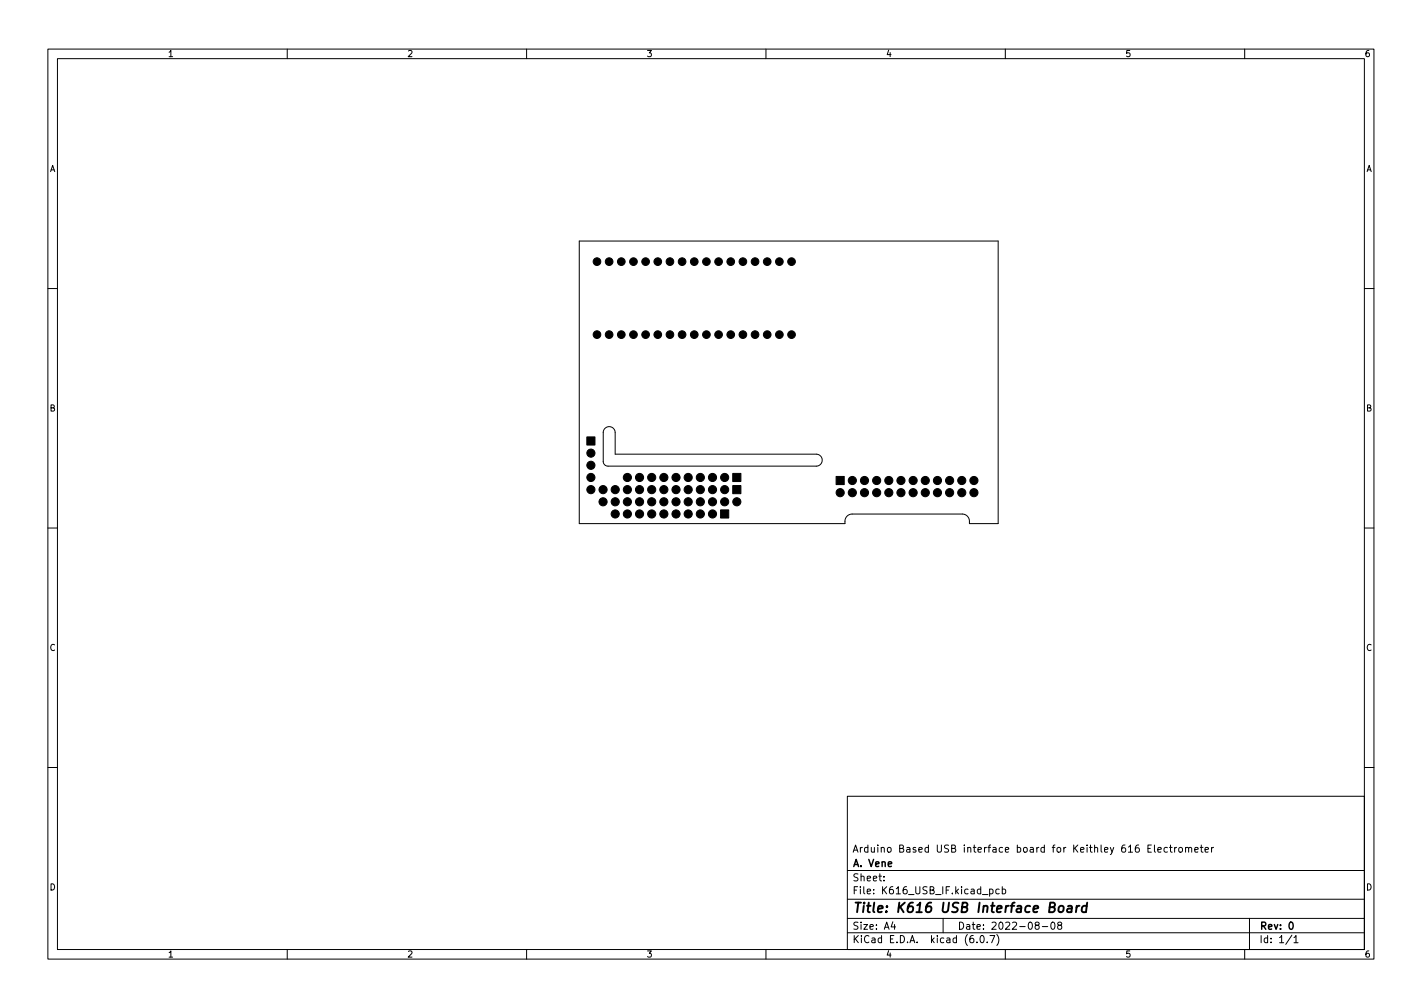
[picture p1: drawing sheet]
<svg xmlns="http://www.w3.org/2000/svg" width="297mm" height="210mm" viewBox="0 0 297 210" stroke-linecap="round" stroke-linejoin="round" font-family="sans-serif">
<defs><g id="words">
<text font-size="2.8" x="178" y="190.6">Title: K616 USB Interface Board</text>
<g font-size="2.1">
<text x="178" y="178">Arduino Based USB interface board for Keithley 616 Electrometer</text>
<text x="178" y="184">Sheet:</text>
<text x="178" y="181">A. Vene</text>
<text x="178" y="186.7">File: K616_USB_IF.kicad_pcb</text>
<text x="178" y="196.9">KiCad E.D.A. kicad (6.0.7)</text>
<text x="178" y="194.1">Size: A4</text>
<text x="200" y="194.1">Date: 2022-08-08</text>
<text x="263" y="194.1">Rev: 0</text>
<text x="263" y="196.9">Id: 1/1</text>
</g>
<g font-size="1.8">
<text x="35" y="11.9">1</text>
<text x="85" y="11.9">2</text>
<text x="135" y="11.9">3</text>
<text x="185" y="11.9">4</text>
<text x="235" y="11.9">5</text>
<text x="285" y="11.9">6</text>
<text x="10.3" y="35.9">A</text>
<text x="285.3" y="35.9">A</text>
<text x="10.3" y="85.9">B</text>
<text x="285.3" y="85.9">B</text>
<text x="10.3" y="135.9">C</text>
<text x="285.3" y="135.9">C</text>
<text x="10.3" y="185.9">D</text>
<text x="285.3" y="185.9">D</text>
<text x="35" y="199.9">1</text>
<text x="85" y="199.9">2</text>
<text x="135" y="199.9">3</text>
<text x="185" y="199.9">4</text>
<text x="235" y="199.9">5</text>
<text x="285" y="199.9">6</text>
</g>
</g></defs>
<g fill="none" stroke="#000" stroke-width=".21">
<path d="M10 10.2h277v190.1h-277zM12 12.2h273v186.1h-273zM60 10.2v2M110 10.2v2M160 10.2v2M210 10.2v2M260 10.2v2M121 50.3h87.5v59h-6v-.5a1.5 1.5 0 0 0-1.5-1.5h-23a1.5 1.5 0 0 0-1.5 1.5v.5h-55.5zM10 60.2h2M285 60.2h2M126.4 89.4a1.25 1.25 0 0 1 1.3-.2 1.25 1.25 0 0 1 .8 1.1v4.5h42a1.25 1.25 0 0 1 1.3 1.3 1.25 1.25 0 0 1-1.3 1.2h-43.5a1 1 0 0 1-1-1v-6.1zM10 110.2h2"/>
<path d="M285 110.2h2M10 160.2h2M177 166.3h108v32h-108zM239.8 177.1h.5M240.5 176.4h-.7v1.5h.7M241.1 176.4v1.3l.3 .2M241.9 177.4l.7-.1-.1-.3-.4-.1-.2 .2v.8h.6M243.9 177l-.5-.1-.3 .3 .2 .7h.6M244.3 176.9h.6M244.5 176.4v1.3l.4 .2M245.4 176.9v1M245.8 176.9l-.4 .3"/>
<path d="M246.4 177l.3-.1 .3 .3v.4l-.3 .3h-.3l-.2-.3zM247.6 177.1l.3-.2 .3 .1 .1 .9M247.6 176.9v1M248.3 177.1l.2-.2 .4 .1v.9M249.6 177.4l.7-.1-.1-.3-.4-.1-.2 .2v.8h.6M250.7 176.9h.6M250.9 176.4v1.3l.4 .2M251.7 177.4l.7-.1v-.3l-.5-.1-.2 .2 .1 .8h.6M253.1 176.9v1M253.5 176.9l-.4 .3M285 160.2h2M60 198.3v2"/>
<path d="M110 198.3v2M160 198.3v2M177 194.8h108M177 191.8h108M177 187.8h108M177 181.8h108M184.6 183.8v.1M184.6 183v.1M186.5 192.5l-.4 1h1M186.9 193v1M197 191.8v3M204.1 196.7v.1"/>
<path d="M204.9 195.4l.2-.1a.8 .8 0 0 1 .5 .8 .8 .8 0 0 1-.5 .7 1 1 0 0 1-.2-1.4zM206.2 196.7v.1M206.7 185.7l.4-.1 .3 .3-.1 .7h-.6M206.7 185.6v1.5M206.8 195.3h1l-.7 1.5M208.2 195.1a1.72 1.72 0 0 1 0 2.3M208.7 185.7l-.4-.1-.3 .3 .1 .7h.6M209.4 185.7l.4-.1 .3 .3-.2 .7h-.5M209.4 185.1v1.5M210 198.3v2M216.5 193.2l-.3-.3 .1-.2 .2-.2 .4 .1 .2 .2-.1 .2-.6 .2-.2 .3 .1 .4 .2 .1h.3l.3-.3v-.2l-.3-.3M217.7 193.5h1.2"/>
<path d="M219.6 192.7l.3-.2a.8 .8 0 0 1 .5 .8 .8 .8 0 0 1-.5 .7l-.3-.1-.1-.4zM221.2 193.2l-.3-.3 .1-.2 .2-.2 .4 .1 .2 .2-.1 .2-.6 .2-.2 .3 .1 .4 .2 .1h.3l.3-.3-.1-.4-.2-.1M260 198.3v2M261 191.8v6.5M269.9 195.3l-1.3 1.9M270.3 195.8l.4-.5v1.5M270.3 196.8h.8"/>
</g>
<path d="M269.5 192.6l.1-.1a.8 .8 0 0 1 .5 .8 .8 .8 0 0 1-.5 .7 .99 .99 0 0 1-.1-1.4z" fill="none" stroke="#000" stroke-width=".3"/>
<path d="M221.3 189.3l.1-.1a.5 .5 0 0 1 .8 .3l-.1 .6-.2 .3a.5 .5 0 0 1-.8-.3zM223.1 189.2h.8l-.1 1.3M223.9 189.6l-.7 .1a.4 .4 0 0 0-.3 .3 .4 .4 0 0 0 .2 .5l.7-.1M224.9 189.1l-.1 1.4M225.5 189.1l-.4 .1-.2 .3M227 189.2a.66 .66 0 0 0-1 .3l-.1 .6 .2 .3h.8M227.1 188.5l-.3 2" fill="none" stroke="#000" stroke-width=".4"/>
<g fill="#000" stroke="#000" stroke-width=".21">
<path d="M122.6 91.2h1.7v1.7h-1.7zM153.1 98.8h1.7v1.7h-1.7zM174.7 99.5h1.7v1.7h-1.7zM150.5 106.5h1.7v1.7h-1.7zM153.1 101.4h1.7v1.7h-1.7z"/>
<circle cx="124.7" cy="54.6" r=".8"/>
<circle cx="127.2" cy="54.6" r=".8"/>
<circle cx="129.8" cy="54.6" r=".8"/>
<circle cx="132.3" cy="54.6" r=".8"/>
<circle cx="134.9" cy="54.6" r=".8"/>
<circle cx="137.4" cy="54.6" r=".8"/>
<circle cx="139.9" cy="54.6" r=".8"/>
<circle cx="142.5" cy="54.6" r=".8"/>
<circle cx="145" cy="54.6" r=".8"/>
<circle cx="147.6" cy="54.6" r=".8"/>
<circle cx="150.1" cy="54.6" r=".8"/>
<circle cx="152.6" cy="54.6" r=".8"/>
<circle cx="155.2" cy="54.6" r=".8"/>
<circle cx="157.7" cy="54.6" r=".8"/>
<circle cx="160.3" cy="54.6" r=".8"/>
<circle cx="162.8" cy="54.6" r=".8"/>
<circle cx="165.3" cy="54.6" r=".8"/>
<circle cx="124.7" cy="69.9" r=".8"/>
<circle cx="127.2" cy="69.9" r=".8"/>
<circle cx="129.8" cy="69.9" r=".8"/>
<circle cx="132.3" cy="69.9" r=".8"/>
<circle cx="134.9" cy="69.9" r=".8"/>
<circle cx="137.4" cy="69.9" r=".8"/>
<circle cx="139.9" cy="69.9" r=".8"/>
<circle cx="142.5" cy="69.9" r=".8"/>
<circle cx="145" cy="69.9" r=".8"/>
<circle cx="147.6" cy="69.9" r=".8"/>
<circle cx="150.1" cy="69.9" r=".8"/>
<circle cx="152.6" cy="69.9" r=".8"/>
<circle cx="155.2" cy="69.9" r=".8"/>
<circle cx="157.7" cy="69.9" r=".8"/>
<circle cx="160.3" cy="69.9" r=".8"/>
<circle cx="162.8" cy="69.9" r=".8"/>
<circle cx="165.3" cy="69.9" r=".8"/>
<circle cx="123.4" cy="97.2" r=".85"/>
<circle cx="123.4" cy="99.7" r=".85"/>
<circle cx="123.4" cy="94.6" r=".85"/>
<circle cx="131.1" cy="99.7" r=".85"/>
<circle cx="133.6" cy="99.7" r=".85"/>
<circle cx="136.1" cy="99.7" r=".85"/>
<circle cx="138.7" cy="99.7" r=".85"/>
<circle cx="141.2" cy="99.7" r=".85"/>
<circle cx="143.8" cy="99.7" r=".85"/>
<circle cx="146.3" cy="99.7" r=".85"/>
<circle cx="148.8" cy="99.7" r=".85"/>
<circle cx="151.4" cy="99.7" r=".85"/>
<circle cx="123.4" cy="102.2" r=".85"/>
<circle cx="126" cy="102.2" r=".85"/>
<circle cx="126" cy="104.8" r=".85"/>
<circle cx="128.5" cy="102.2" r=".85"/>
<circle cx="128.5" cy="107.3" r=".85"/>
<circle cx="128.5" cy="104.8" r=".85"/>
<circle cx="131.1" cy="104.8" r=".85"/>
<circle cx="131.1" cy="107.3" r=".85"/>
<circle cx="131.1" cy="102.2" r=".85"/>
<circle cx="133.6" cy="102.2" r=".85"/>
<circle cx="133.6" cy="104.8" r=".85"/>
<circle cx="133.6" cy="107.3" r=".85"/>
<circle cx="136.1" cy="104.8" r=".85"/>
<circle cx="136.1" cy="107.3" r=".85"/>
<circle cx="136.1" cy="102.2" r=".85"/>
<circle cx="138.7" cy="104.8" r=".85"/>
<circle cx="138.7" cy="107.3" r=".85"/>
<circle cx="138.7" cy="102.2" r=".85"/>
<circle cx="141.2" cy="107.3" r=".85"/>
<circle cx="141.2" cy="104.8" r=".85"/>
<circle cx="141.2" cy="102.2" r=".85"/>
<circle cx="143.8" cy="102.2" r=".85"/>
<circle cx="143.8" cy="104.8" r=".85"/>
<circle cx="143.8" cy="107.3" r=".85"/>
<circle cx="146.3" cy="107.3" r=".85"/>
<circle cx="146.3" cy="102.2" r=".85"/>
<circle cx="146.3" cy="104.8" r=".85"/>
<circle cx="148.8" cy="104.8" r=".85"/>
<circle cx="148.8" cy="107.3" r=".85"/>
<circle cx="148.8" cy="102.2" r=".85"/>
<circle cx="151.4" cy="102.2" r=".85"/>
<circle cx="151.4" cy="104.8" r=".85"/>
<circle cx="153.9" cy="104.8" r=".85"/>
<circle cx="175.5" cy="102.9" r=".85"/>
<circle cx="178" cy="100.3" r=".85"/>
<circle cx="178" cy="102.9" r=".85"/>
<circle cx="180.6" cy="102.9" r=".85"/>
<circle cx="180.6" cy="100.3" r=".85"/>
<circle cx="183.1" cy="102.9" r=".85"/>
<circle cx="183.1" cy="100.3" r=".85"/>
<circle cx="185.7" cy="100.3" r=".85"/>
<circle cx="185.7" cy="102.9" r=".85"/>
<circle cx="188.2" cy="100.3" r=".85"/>
<circle cx="188.2" cy="102.9" r=".85"/>
<circle cx="190.7" cy="102.9" r=".85"/>
<circle cx="190.7" cy="100.3" r=".85"/>
<circle cx="193.3" cy="100.3" r=".85"/>
<circle cx="193.3" cy="102.9" r=".85"/>
<circle cx="195.8" cy="100.3" r=".85"/>
<circle cx="195.8" cy="102.9" r=".85"/>
<circle cx="198.4" cy="100.3" r=".85"/>
<circle cx="198.4" cy="102.9" r=".85"/>
<circle cx="200.9" cy="100.3" r=".85"/>
<circle cx="200.9" cy="102.9" r=".85"/>
<circle cx="203.4" cy="100.3" r=".85"/>
<circle cx="203.4" cy="102.9" r=".85"/>
</g>
<use href="#words"/>
</svg>
